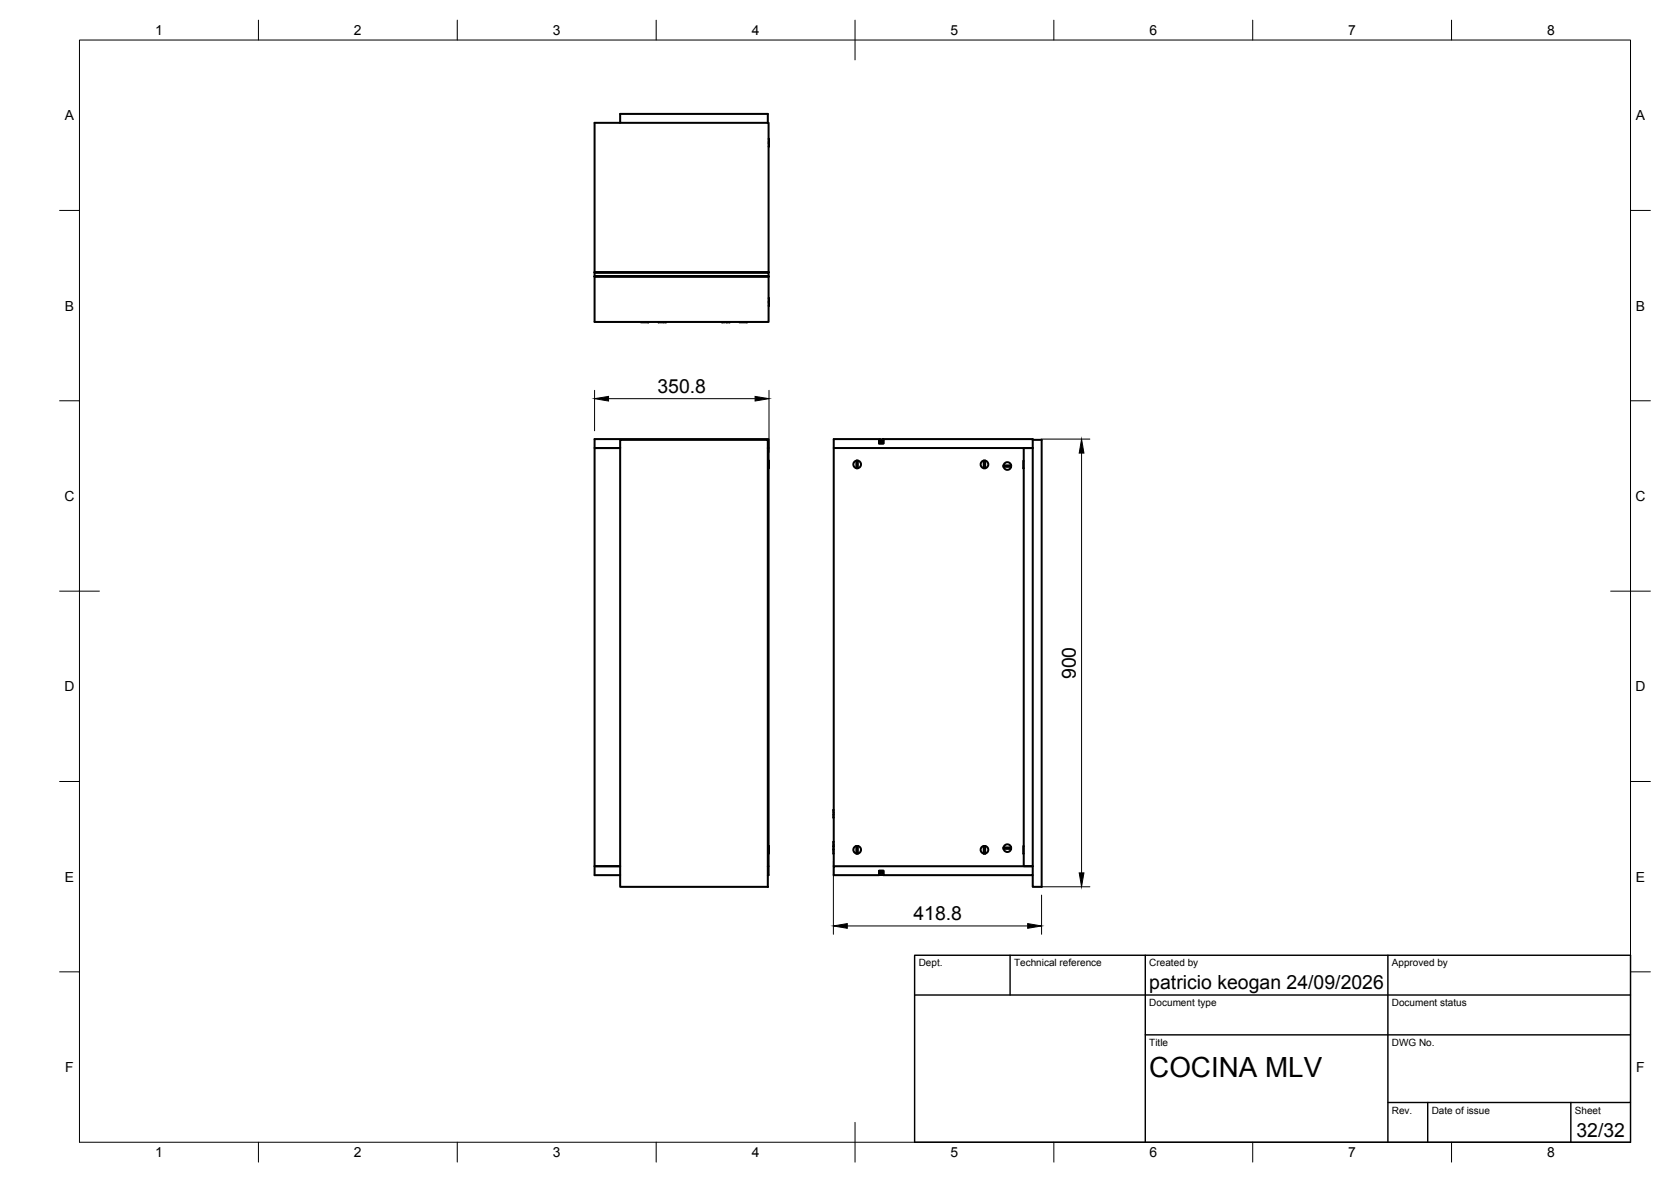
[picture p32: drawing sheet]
<svg xmlns="http://www.w3.org/2000/svg" width="420mm" height="297mm" viewBox="0 0 420 297" stroke-linecap="round" stroke-linejoin="round" font-family="sans-serif">
<defs><g id="words">
<text font-size="7" x="289" y="270.6">COCINA MLV</text>
<g font-size="4.9">
<text x="165.3" y="98.7">350.8</text>
<text x="270.5" y="170.7" transform="rotate(-90 270.5 170.7)">900</text>
<text x="229.7" y="231.2">418.8</text>
<text x="289" y="248.5">patricio keogan 24/09/2026</text>
<text x="396.4" y="285.7">32/32</text>
</g>
<g font-size="3.5">
<text x="39" y="8.8">1</text>
<text x="89" y="8.8">2</text>
<text x="139" y="8.8">3</text>
<text x="189" y="8.8">4</text>
<text x="239" y="8.8">5</text>
<text x="289" y="8.8">6</text>
<text x="339" y="8.8">7</text>
<text x="389" y="8.8">8</text>
<text x="16.3" y="30.2">A</text>
<text x="411.3" y="30.2">A</text>
<text x="16.3" y="78">B</text>
<text x="411.3" y="78">B</text>
<text x="16.2" y="125.9">C</text>
<text x="411.2" y="125.9">C</text>
<text x="16.2" y="173.7">D</text>
<text x="411.2" y="173.7">D</text>
<text x="16.3" y="221.6">E</text>
<text x="411.3" y="221.6">E</text>
<text x="16.4" y="269.4">F</text>
<text x="411.4" y="269.4">F</text>
<text x="39" y="290.8">1</text>
<text x="89" y="290.8">2</text>
<text x="139" y="290.8">3</text>
<text x="189" y="290.8">4</text>
<text x="239" y="290.8">5</text>
<text x="289" y="290.8">6</text>
<text x="339" y="290.8">7</text>
<text x="389" y="290.8">8</text>
</g>
<g font-size="2.5">
<text x="231" y="242.9">Dept.</text>
<text x="255" y="242.9">Technical reference</text>
<text x="289" y="242.9">Created by</text>
<text x="350" y="242.9">Approved by</text>
<text x="289" y="252.8">Document type</text>
<text x="350" y="252.8">Document status</text>
<text x="289" y="262.9">Title</text>
<text x="350" y="262.9">DWG No.</text>
<text x="350" y="279.9">Rev.</text>
<text x="360" y="279.9">Date of issue</text>
<text x="396" y="279.9">Sheet</text>
</g>
</g></defs>
<!-- layer: Visible -->
<g fill="none" stroke="#000" stroke-width=".51">
<path d="M155.9 28.6h37.2v2.3h-37.2zM155.9 30.9h-6.4v37.5M193.1 30.9h.2v37.5M193.3 36.1v.7M193.3 34.9v.8M149.5 68.4v.1h43.8v.9M149.5 69.5v-.1h43.8v.1M149.5 69.5v11.4h43.8v-11.4M149.5 68.5v.9M149.5 69.5h43.8M149.5 68.4h43.8M193.3 76.1v.8"/>
<path d="M193.3 74.9v.8M193.3 68.4h-43.8M193.3 68.4v.1M193.3 69.5h.1M161.2 80.9h1.9M165.5 80.9h.8M166.7 80.9h.8M181.5 80.9h.8M182.7 80.9h.8M185.9 80.9h1.9M155.9 110.5h37.2v112.4h-37.2zM193.3 115.8v1.9"/>
<path d="M209.6 110.3h11.4v1.2h1.1v-1.2h37.6v2.3h-50.1zM209.6 112.6v105.1M214.8 116.1l.6-.3v1.9a.96 .96 0 0 1-.6-1.6zM215.4 117.6h.3zM215.7 115.8a.96 .96 0 0 1 .8 .9 .96 .96 0 0 1-.8 1zM215.7 115.8h-.3M221 110.4h1.1v1h-1.1zM221.2 110.6h.8v.5h-.8zM246.8 116.1l.6-.3v1.9a.96 .96 0 0 1-.6-1.6zM247.4 117.6h.3zM247.7 115.8h-.3M247.7 115.8a.95 .95 0 0 1 .8 .9 .95 .95 0 0 1-.8 1z"/>
<path d="M252.3 117h1.9M252.3 117.3h1.9a.96 .96 0 0 1-.9 .8 .96 .96 0 0 1-1-.8zM252.3 116.9a.94 .94 0 0 1 1.2-.7 .94 .94 0 0 1 .7 1.1M252.4 116.9v.4zM257.4 115.8v1.9M257.4 112.6h2.3v105.1h-2.3zM259.7 110.5h2.2v112.4h-2.2v-3M155.9 219.9h-6.4v-2.2h6.4h-6.4v-105.1h6.4h-6.4v-2.3h43.8v2.3h-.2h.2v105.1h-.2h.2v2.2h-.2M193.3 212.6v1.9M209.5 212.7v.8M209.5 213.5l.1 1M209.5 212.7h.1"/>
<path d="M209.5 213.5h.1M209.6 211.5v.8M209.6 203.5v.8M209.6 204.7v.8M209.6 217.7h50.1v2.2h-37.6v-1.1h-1.1v1.1h-11.4zM209.6 212.6l-.1 .1M215.3 212.6v1.9M215.4 212.6h.3M215.4 212.6a.96 .96 0 0 0-.8 .9 .96 .96 0 0 0 .8 1M215.7 212.6a.96 .96 0 0 1 .8 .9 .96 .96 0 0 1-.8 1zM215.7 212.6h-.3M215.7 214.5h-.3"/>
<path d="M221 218.8h1.1v1.1h-1.1zM221.2 219.2h.8v.5h-.8zM247.4 212.6v1.9M247.4 212.6h.3M247.4 212.6a.96 .96 0 0 0-.8 .9 .96 .96 0 0 0 .8 1M247.7 212.6a.96 .96 0 0 1 .8 .9 .96 .96 0 0 1-.8 1M247.7 212.6h-.3M247.7 214.5h-.3M247.7 212.6v1.9M252.3 213.3h1.9a.96 .96 0 0 1-.9 .8 .96 .96 0 0 1-1-.8zM252.4 213v.3zM252.7 212.4a.96 .96 0 0 1 1.5 .6h-1.9z"/>
<path d="M254.2 213v.3M257.4 212.6v1.9"/>
</g>
<!-- layer: BORDER -->
<g fill="none" stroke="#000" stroke-width=".25">
<path d="M20 10.1h390v276.9h-390zM65 5.1v5M115 5.1v5M165 5.1v5M215 5.1v10M265 5.1v5M315 5.1v5M365 5.1v5M15 52.9h5M410 52.9h5M15 100.7h5M410 100.7h5"/>
<path d="M15 148.6h10M405 148.6h10M15 196.4h5M410 196.4h5M15 244.2h5M410 244.2h5M65 287v5M115 287v5M165 287v5M215 282.1v9.9M265 287v5M315 287v5"/>
<path d="M365 287v5"/>
</g>
<!-- layer: TITLEBLOCK -->
<path d="M230 240.1h180v46.9h-180zM230 250h180M254 240.1v9.9M288 240.1v46.9M349 240.1v46.9M288 260.1h122M349 277.1h61M359 277.1v9.9M395 277.1v9.9" fill="none" stroke="#000" stroke-width=".36"/>
<!-- layer: FD_Dimensions -->
<path d="M149.5 98.1v10.2M193.4 98.1v15.6M153 100.2h36.9M261.7 110.3h12.3M271.9 113.9v105.5M209.5 216.6v18.2M213 232.7h45.4M261.7 222.8h12.3M261.9 224.9v9.9" fill="none" stroke="#000" stroke-width=".25"/>
<path d="M149.5 100.2l3.5-.6v1.2zM189.9 99.6l3.5 .6-3.5 .6zM271.9 110.3l.6 3.6h-1.1zM271.4 219.4h1.1l-.6 3.4zM209.5 232.7l3.5-.6v1.2zM258.4 232.1l3.5 .6-3.5 .6z" fill="#000" stroke="#000" stroke-width=".25"/>
<use href="#words"/>
</svg>
